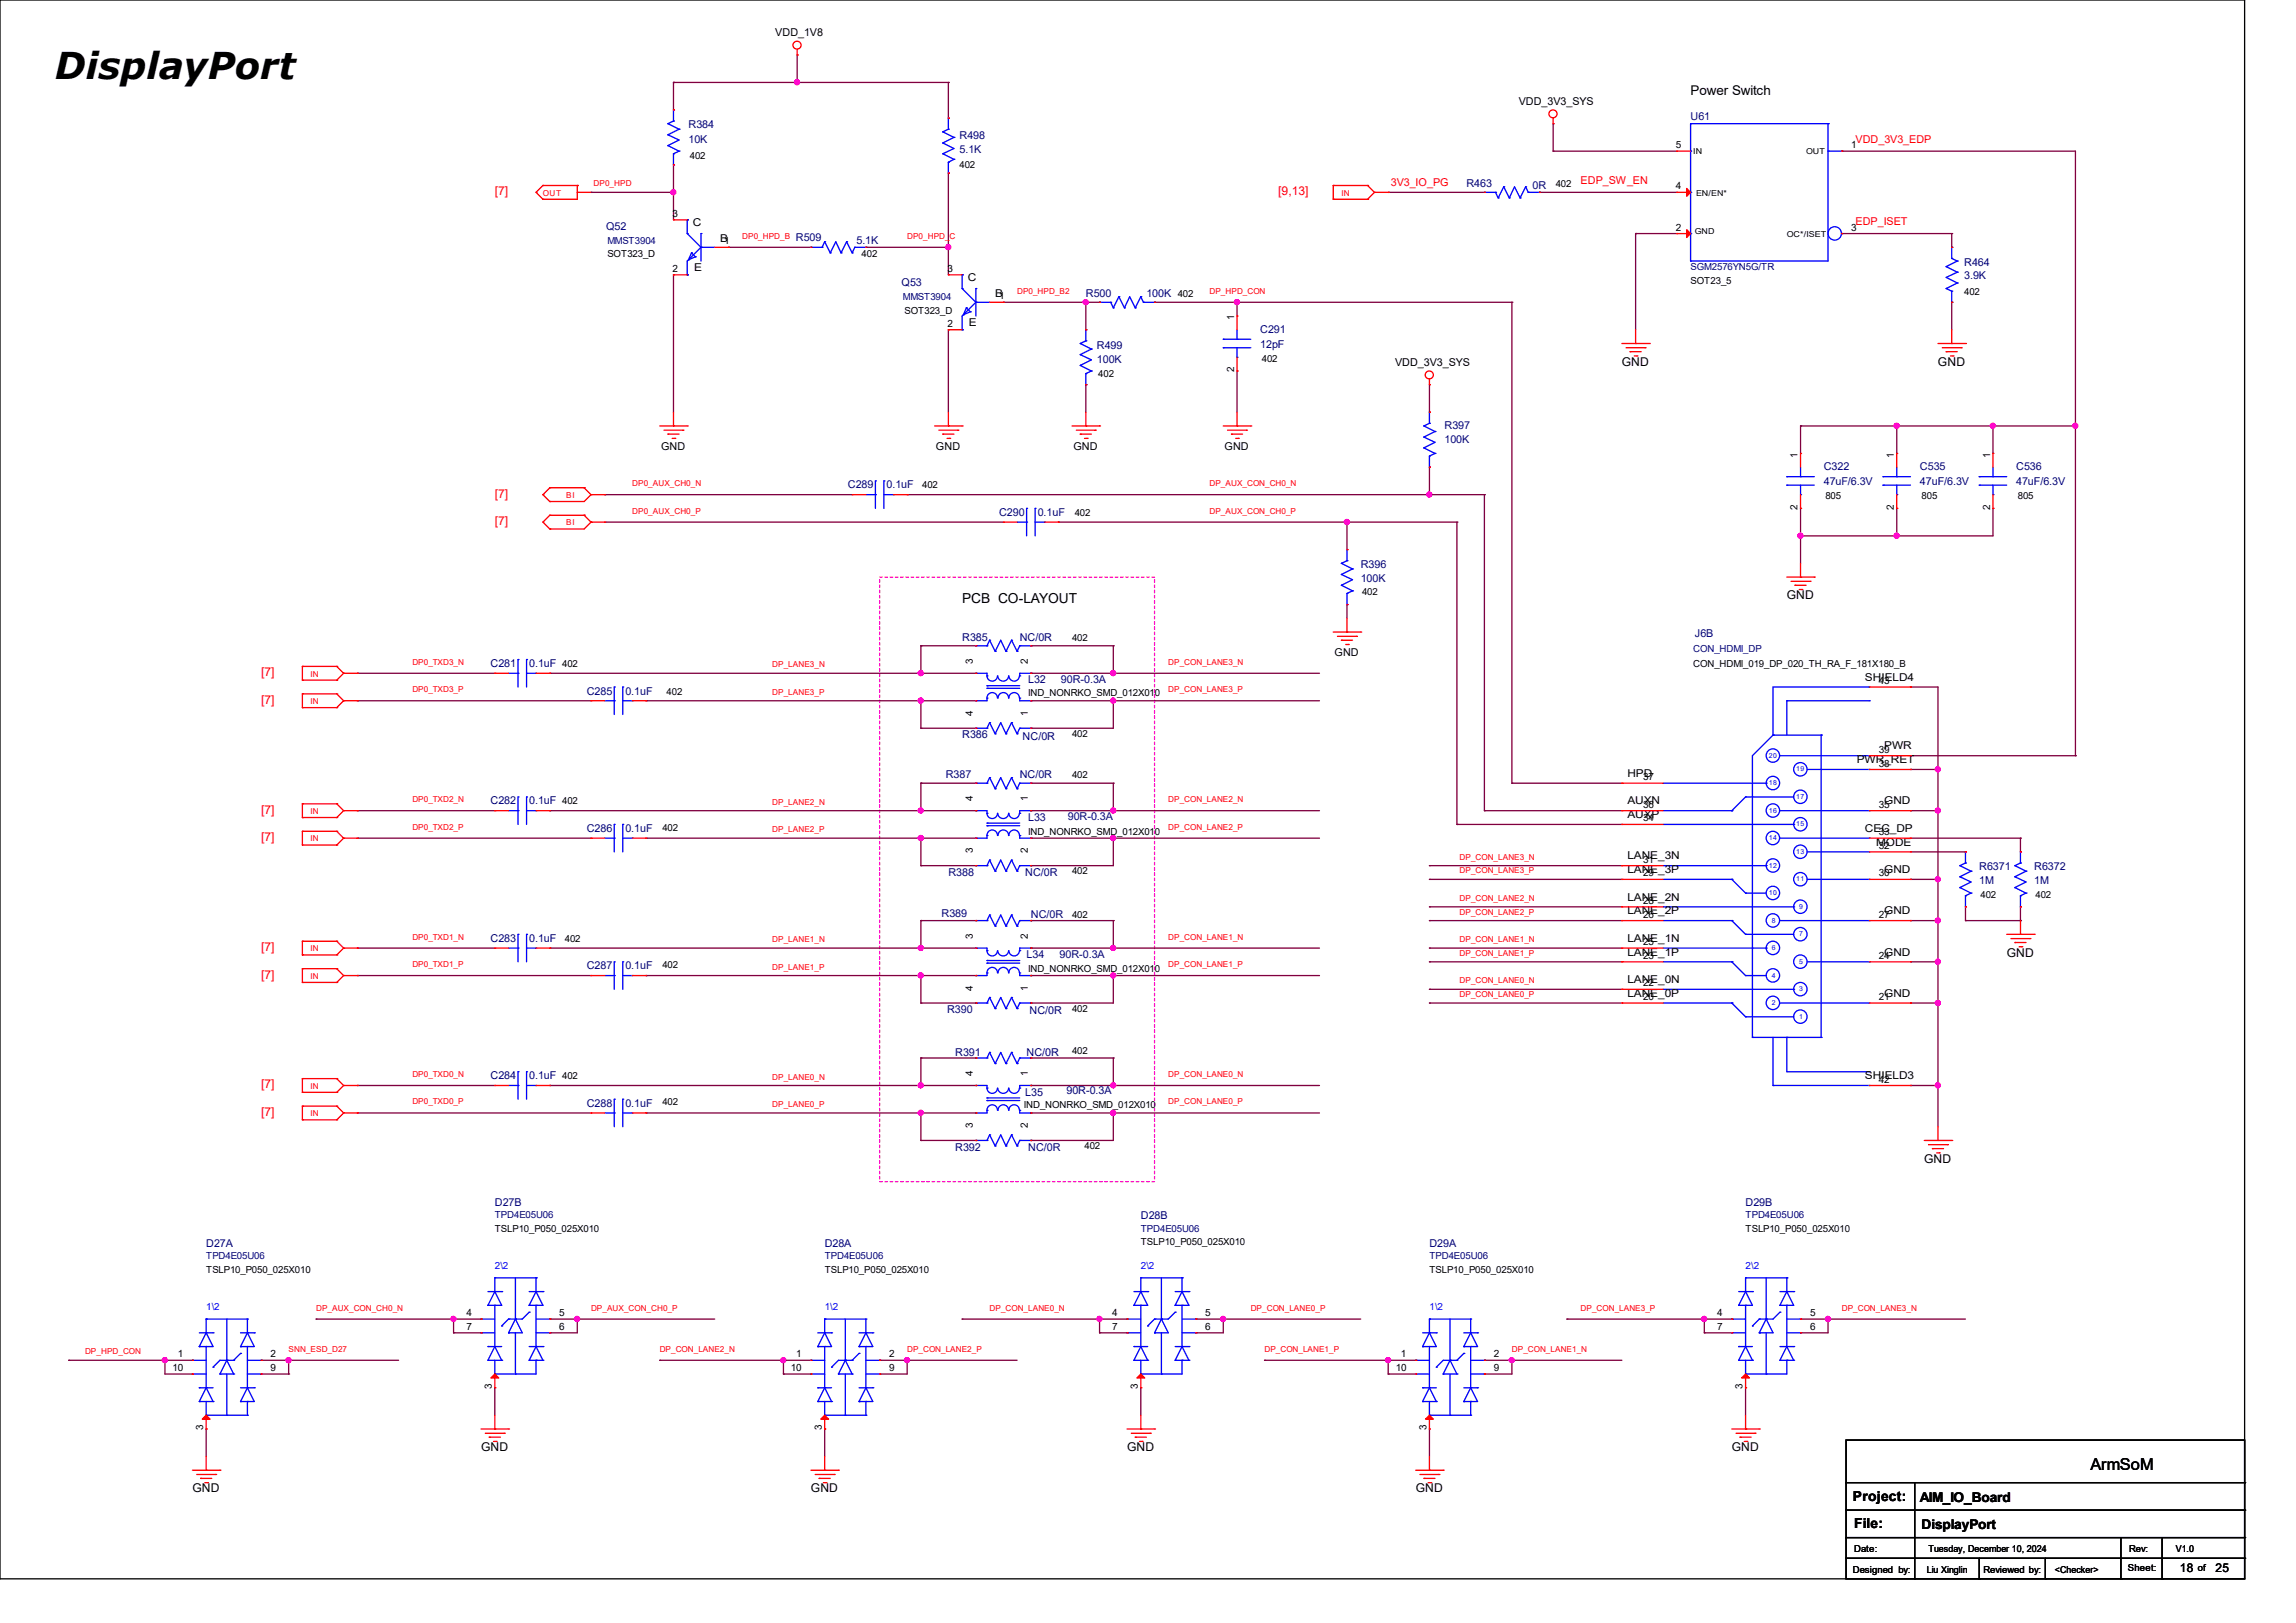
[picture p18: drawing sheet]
<svg xmlns="http://www.w3.org/2000/svg" width="297mm" height="210mm" viewBox="0 0 297 210" stroke-linecap="round" stroke-linejoin="round" font-family="sans-serif">
<defs><g id="words">
<text font-size="4.8" x="7.1" y="10.2">DisplayPort</text>
<text font-size="2.1" x="270.4" y="190.2">ArmSoM</text>
<g font-size="1.8">
<text x="124.5" y="78.1">PCB CO-LAYOUT</text>
<text x="239.7" y="194.2">Project:</text>
<text x="239.9" y="197.8">File:</text>
</g>
<g font-size="1.7">
<text x="218.7" y="12.3">Power Switch</text>
<text x="248.4" y="194.3">AIM_IO_Board</text>
<text x="248.6" y="197.9">DisplayPort</text>
</g>
<g font-size="1.6" fill="#f00">
<text x="64" y="25.3">[7]</text>
<text x="165.4" y="25.3">[9,13]</text>
<text x="64" y="64.4">[7]</text>
<text x="64" y="67.9">[7]</text>
<text x="33.8" y="87.5">[7]</text>
<text x="33.8" y="91.1">[7]</text>
<text x="33.8" y="105.3">[7]</text>
<text x="33.8" y="108.8">[7]</text>
<text x="33.8" y="123.1">[7]</text>
<text x="33.8" y="126.6">[7]</text>
<text x="33.8" y="140.8">[7]</text>
<text x="33.8" y="144.4">[7]</text>
</g>
<g font-size="1.6">
<text x="209.8" y="47.3">GND</text>
<text x="250.7" y="47.3">GND</text>
<text x="231.1" y="77.6">GND</text>
<text x="259.6" y="123.8">GND</text>
<text x="248.9" y="150.5">GND</text>
<text x="62.2" y="187.8">GND</text>
<text x="145.8" y="187.8">GND</text>
<text x="224" y="187.8">GND</text>
<text x="24.9" y="193.1">GND</text>
<text x="104.9" y="193.1">GND</text>
<text x="183.1" y="193.1">GND</text>
<text x="282" y="203.4">18</text>
<text x="286.6" y="203.4">25</text>
</g>
<g font-size="1.4">
<text x="100.3" y="4.7">VDD_1V8</text>
<text x="196.5" y="13.6">VDD_3V3_SYS</text>
<text x="89.6" y="29.2">C</text>
<text x="89.8" y="35.1">E</text>
<text x="93.2" y="31.4">B1</text>
<text x="125.2" y="36.3">C</text>
<text x="128.7" y="38.5">B1</text>
<text x="125.3" y="42.2">E</text>
<text x="180.5" y="47.4">VDD_3V3_SYS</text>
<text x="85.5" y="58.2">GND</text>
<text x="121.1" y="58.2">GND</text>
<text x="138.9" y="58.2">GND</text>
<text x="158.4" y="58.2">GND</text>
<text x="172.6" y="84.9">GND</text>
<text x="241.3" y="88.1">SHIELD4</text>
<text x="210.5" y="100.5">HPD</text>
<text x="240.2" y="98.8">PWR_RET</text>
<text x="243.8" y="97">PWR</text>
<text x="210.5" y="105.9">AUXP</text>
<text x="210.5" y="104.1">AUXN</text>
<text x="241.3" y="107.7">CEC_DP</text>
<text x="243.8" y="104.1">GND</text>
<text x="210.5" y="113">LANE_3P</text>
<text x="210.5" y="111.2">LANE_3N</text>
<text x="242.7" y="109.4">MODE</text>
<text x="243.8" y="113">GND</text>
<text x="210.5" y="118.3">LANE_2P</text>
<text x="210.5" y="116.5">LANE_2N</text>
<text x="243.8" y="118.3">GND</text>
<text x="210.5" y="123.7">LANE_1P</text>
<text x="210.5" y="121.9">LANE_1N</text>
<text x="243.8" y="123.7">GND</text>
<text x="210.5" y="129">LANE_0P</text>
<text x="210.5" y="127.2">LANE_0N</text>
<text x="243.8" y="129">GND</text>
<text x="241.3" y="139.7">SHIELD3</text>
</g>
<g font-size="1.4" fill="#00007f">
<text x="89.1" y="16.6">R384</text>
<text x="218.7" y="15.5">U61</text>
<text x="89.1" y="18.5">10K</text>
<text x="124.1" y="19.8">5.1K</text>
<text x="124.1" y="18">R498</text>
<text x="78.4" y="29.8">Q52</text>
<text x="189.7" y="24.3">R463</text>
<text x="198.2" y="24.4">0R</text>
<text x="103" y="31.2">R509</text>
<text x="110.8" y="31.5">5.1K</text>
<text x="254.1" y="34.4">R464</text>
<text x="116.6" y="37">Q53</text>
<text x="140.5" y="38.5">R500</text>
<text x="148.3" y="38.5">100K 402</text>
<text x="254.1" y="36.2">3.9K</text>
<text x="141.9" y="47">100K</text>
<text x="141.9" y="45.2">R499</text>
<text x="163" y="43.1">C291</text>
<text x="163" y="45">12pF</text>
<text x="186.9" y="57.3">100K</text>
<text x="186.9" y="55.5">R397</text>
<text x="109.7" y="63.2">C289</text>
<text x="114.7" y="63.2">0.1uF</text>
<text x="235.9" y="60.9">C322</text>
<text x="235.9" y="62.8">47uF/6.3V</text>
<text x="248.4" y="60.9">C535</text>
<text x="248.4" y="62.8">47uF/6.3V</text>
<text x="260.8" y="60.9">C536</text>
<text x="260.8" y="62.8">47uF/6.3V</text>
<text x="129.2" y="66.8">C290</text>
<text x="134.2" y="66.8">0.1uF</text>
<text x="176" y="75.3">100K</text>
<text x="176" y="73.5">R396</text>
<text x="124.5" y="82.9">R385</text>
<text x="131.9" y="82.9">NC/0R</text>
<text x="219.2" y="82.4">J6B</text>
<text x="63.5" y="86.3">C281</text>
<text x="68.5" y="86.3">0.1uF 402</text>
<text x="75.9" y="89.9">C285</text>
<text x="80.9" y="89.9">0.1uF</text>
<text x="133" y="88.4">L32</text>
<text x="137.2" y="88.4">90R-0.3A</text>
<text x="124.5" y="95.5">R386</text>
<text x="132.3" y="95.7">NC/0R</text>
<text x="122.3" y="100.7">R387</text>
<text x="131.9" y="100.7">NC/0R</text>
<text x="63.5" y="104.1">C282</text>
<text x="68.5" y="104.1">0.1uF 402</text>
<text x="75.9" y="107.7">C286</text>
<text x="80.9" y="107.7">0.1uF</text>
<text x="133" y="106.2">L33</text>
<text x="138.1" y="106">90R-0.3A</text>
<text x="122.7" y="113.3">R388</text>
<text x="132.6" y="113.3">NC/0R</text>
<text x="256" y="112.6">R6371</text>
<text x="263.1" y="112.6">R6372</text>
<text x="121.8" y="118.7">R389</text>
<text x="133.3" y="118.8">NC/0R</text>
<text x="256" y="114.4">1M</text>
<text x="263.1" y="114.4">1M</text>
<text x="63.5" y="121.9">C283</text>
<text x="68.5" y="121.9">0.1uF</text>
<text x="75.9" y="125.4">C287</text>
<text x="80.9" y="125.4">0.1uF</text>
<text x="132.8" y="124">L34</text>
<text x="137.1" y="124">90R-0.3A</text>
<text x="122.5" y="131.1">R390</text>
<text x="133.2" y="131.3">NC/0R</text>
<text x="123.6" y="136.6">R391</text>
<text x="132.8" y="136.6">NC/0R</text>
<text x="63.5" y="139.7">C284</text>
<text x="68.5" y="139.7">0.1uF 402</text>
<text x="75.9" y="143.2">C288</text>
<text x="80.9" y="143.2">0.1uF</text>
<text x="132.6" y="141.8">L35</text>
<text x="138" y="141.6">90R-0.3A</text>
<text x="123.6" y="148.9">R392</text>
<text x="133" y="148.9">NC/0R</text>
<text x="64" y="156">D27B</text>
<text x="225.8" y="156">D29B</text>
<text x="26.7" y="161.3">D27A</text>
<text x="106.7" y="161.3">D28A</text>
<text x="147.6" y="157.8">D28B</text>
<text x="184.9" y="161.3">D29A</text>
</g>
<g font-size="1.4" fill="#f00">
<text x="204.5" y="23.8">EDP_SW_EN</text>
<text x="240" y="18.5">VDD_3V3_EDP</text>
<text x="179.9" y="24.1">3V3_IO_PG</text>
<text x="240" y="29.1">EDP_ISET</text>
</g>
<g font-size="1.3">
<text x="89.2" y="20.5">402</text>
<text x="124.1" y="21.8">402</text>
<text x="216.8" y="19.2">5</text>
<text x="239.5" y="19.2">1</text>
<text x="87" y="28.1">3</text>
<text x="201.3" y="24.3">402</text>
<text x="216.8" y="29.8">2</text>
<text x="216.8" y="24.5">4</text>
<text x="239.5" y="29.8">3</text>
<text x="78.6" y="33.3">SOT323_D</text>
<text x="87" y="35.2">2</text>
<text x="111.5" y="33.3">402</text>
<text x="122.6" y="35.2">3</text>
<text x="117" y="40.6">SOT323_D</text>
<text x="159.6" y="41.4" transform="rotate(-90 159.6 41.4)">1</text>
<text x="218.7" y="36.7">SOT23_5</text>
<text x="254.1" y="38.1">402</text>
<text x="122.6" y="42.3">2</text>
<text x="163.2" y="46.8">402</text>
<text x="142.1" y="48.8">402</text>
<text x="159.6" y="48.2" transform="rotate(-90 159.6 48.2)">2</text>
<text x="232.5" y="59.2" transform="rotate(-90 232.5 59.2)">1</text>
<text x="245" y="59.2" transform="rotate(-90 245 59.2)">1</text>
<text x="257.4" y="59.2" transform="rotate(-90 257.4 59.2)">1</text>
<text x="119.3" y="63.2">402</text>
<text x="232.5" y="66" transform="rotate(-90 232.5 66)">2</text>
<text x="236.1" y="64.6">805</text>
<text x="245" y="66" transform="rotate(-90 245 66)">2</text>
<text x="248.6" y="64.6">805</text>
<text x="257.4" y="66" transform="rotate(-90 257.4 66)">2</text>
<text x="261" y="64.6">805</text>
<text x="139" y="66.8">402</text>
<text x="176.2" y="77">402</text>
<text x="138.7" y="82.9">402</text>
<text x="86.2" y="89.9">402</text>
<text x="125.9" y="85.9" transform="rotate(-90 125.9 85.9)">3</text>
<text x="133" y="85.9" transform="rotate(-90 133 85.9)">2</text>
<text x="219" y="86.3">CON_HDMI_019_DP_020_TH_RA_F_181X180_B</text>
<text x="243" y="88.5">43</text>
<text x="125.9" y="92.6" transform="rotate(-90 125.9 92.6)">4</text>
<text x="133" y="92.6" transform="rotate(-90 133 92.6)">1</text>
<text x="133" y="90">IND_NONRKO_SMD_012X010</text>
<text x="138.7" y="95.4">402</text>
<text x="138.7" y="100.7">402</text>
<text x="212.6" y="101">37</text>
<text x="243" y="99.2">38</text>
<text x="243" y="97.4">39</text>
<text x="85.7" y="107.5">402</text>
<text x="125.9" y="103.7" transform="rotate(-90 125.9 103.7)">4</text>
<text x="133" y="103.7" transform="rotate(-90 133 103.7)">1</text>
<text x="133" y="108">IND_NONRKO_SMD_012X010</text>
<text x="212.6" y="106.3">34</text>
<text x="212.6" y="104.5">36</text>
<text x="243" y="104.5">35</text>
<text x="125.9" y="110.4" transform="rotate(-90 125.9 110.4)">3</text>
<text x="133" y="110.4" transform="rotate(-90 133 110.4)">2</text>
<text x="138.7" y="113.2">402</text>
<text x="212.6" y="113.4">29</text>
<text x="212.6" y="111.6">31</text>
<text x="243" y="113.4">30</text>
<text x="243" y="109.9">32</text>
<text x="243" y="108.1">33</text>
<text x="138.7" y="118.8">402</text>
<text x="212.6" y="118.7">26</text>
<text x="212.6" y="117">28</text>
<text x="243" y="118.7">27</text>
<text x="256.2" y="116.2">402</text>
<text x="263.3" y="116.2">402</text>
<text x="73.1" y="121.9">402</text>
<text x="85.7" y="125.3">402</text>
<text x="125.9" y="121.5" transform="rotate(-90 125.9 121.5)">3</text>
<text x="133" y="121.5" transform="rotate(-90 133 121.5)">2</text>
<text x="133" y="125.8">IND_NONRKO_SMD_012X010</text>
<text x="212.6" y="124.1">23</text>
<text x="212.6" y="122.3">25</text>
<text x="243" y="124.1">24</text>
<text x="125.9" y="128.2" transform="rotate(-90 125.9 128.2)">4</text>
<text x="133" y="128.2" transform="rotate(-90 133 128.2)">1</text>
<text x="138.7" y="130.9">402</text>
<text x="212.6" y="129.4">20</text>
<text x="212.6" y="127.6">22</text>
<text x="243" y="129.4">21</text>
<text x="138.7" y="136.4">402</text>
<text x="85.7" y="143">402</text>
<text x="125.9" y="139.2" transform="rotate(-90 125.9 139.2)">4</text>
<text x="132.5" y="143.4">IND_NONRKO_SMD_012X010</text>
<text x="133" y="139.2" transform="rotate(-90 133 139.2)">1</text>
<text x="243" y="140.1">42</text>
<text x="125.9" y="146" transform="rotate(-90 125.9 146)">3</text>
<text x="133" y="146" transform="rotate(-90 133 146)">2</text>
<text x="140.3" y="148.7">402</text>
<text x="64" y="159.4">TSLP10_P050_025X010</text>
<text x="147.6" y="161.2">TSLP10_P050_025X010</text>
<text x="225.8" y="159.4">TSLP10_P050_025X010</text>
<text x="26.7" y="164.7">TSLP10_P050_025X010</text>
<text x="106.7" y="164.7">TSLP10_P050_025X010</text>
<text x="184.9" y="164.7">TSLP10_P050_025X010</text>
<text x="60.3" y="170.3">4</text>
<text x="60.3" y="172.1">7</text>
<text x="72.3" y="170.3">5</text>
<text x="72.3" y="172.1">6</text>
<text x="143.9" y="170.3">4</text>
<text x="143.9" y="172.1">7</text>
<text x="155.9" y="170.3">5</text>
<text x="155.9" y="172.1">6</text>
<text x="222.1" y="170.3">4</text>
<text x="222.1" y="172.1">7</text>
<text x="234.1" y="170.3">5</text>
<text x="234.1" y="172.1">6</text>
<text x="22.3" y="177.4">10</text>
<text x="23" y="175.6">1</text>
<text x="35" y="175.6">2</text>
<text x="35" y="177.4">9</text>
<text x="63.6" y="179.8" transform="rotate(-90 63.6 179.8)">3</text>
<text x="102.3" y="177.4">10</text>
<text x="103" y="175.6">1</text>
<text x="115" y="175.6">2</text>
<text x="115" y="177.4">9</text>
<text x="147.2" y="179.8" transform="rotate(-90 147.2 179.8)">3</text>
<text x="180.6" y="177.4">10</text>
<text x="181.2" y="175.6">1</text>
<text x="193.3" y="175.6">2</text>
<text x="193.3" y="177.4">9</text>
<text x="225.4" y="179.8" transform="rotate(-90 225.4 179.8)">3</text>
<text x="26.3" y="185.1" transform="rotate(-90 26.3 185.1)">3</text>
<text x="106.3" y="185.1" transform="rotate(-90 106.3 185.1)">3</text>
<text x="184.5" y="185.1" transform="rotate(-90 184.5 185.1)">3</text>
</g>
<g font-size="1.3" fill="#00007f">
<text x="78.6" y="31.5">MMST3904</text>
<text x="218.7" y="34.9">SGM2576YN5G/TR</text>
<text x="116.8" y="38.8">MMST3904</text>
<text x="219" y="84.4">CON_HDMI_DP</text>
<text x="64" y="157.6">TPD4E05U06</text>
<text x="147.6" y="159.4">TPD4E05U06</text>
<text x="225.8" y="157.6">TPD4E05U06</text>
<text x="26.7" y="162.9">TPD4E05U06</text>
<text x="106.7" y="162.9">TPD4E05U06</text>
<text x="184.9" y="162.9">TPD4E05U06</text>
</g>
<g font-size="1.3" fill="#00f">
<text x="64" y="164.2">2\2</text>
<text x="147.6" y="164.2">2\2</text>
<text x="225.8" y="164.2">2\2</text>
<text x="26.7" y="169.5">1\2</text>
<text x="106.7" y="169.5">1\2</text>
<text x="184.9" y="169.5">1\2</text>
</g>
<g font-size="1.2">
<text x="239.7" y="203.5">Designed by:</text>
<text x="239.9" y="200.8">Date:</text>
<text x="249.3" y="203.5">Liu Xinglin</text>
<text x="249.5" y="200.8">Tuesday, December 10, 2024</text>
<text x="256.6" y="203.5">Reviewed by:</text>
<text x="265.8" y="203.5">&lt;Checker&gt;</text>
<text x="275.3" y="203.3">Sheet:</text>
<text x="275.4" y="200.8">Rev:</text>
<text x="281.5" y="200.8">V1.0</text>
<text x="284.3" y="203.3">of</text>
</g>
<g font-size="1.1">
<text x="219" y="20">IN</text>
<text x="233.6" y="20">OUT</text>
<text x="219.4" y="25.3">EN/EN*</text>
<text x="219.2" y="30.3">GND</text>
<text x="231.1" y="30.6">OC*/ISET</text>
</g>
<g font-size="1.1" fill="#f00">
<text x="70.2" y="25.3">OUT</text>
<text x="76.8" y="24.1">DP0_HPD</text>
<text x="173.5" y="25.3">IN</text>
<text x="96" y="30.9">DP0_HPD_B</text>
<text x="117.3" y="30.9">DP0_HPD_C</text>
<text x="131.6" y="38">DP0_HPD_B2</text>
<text x="156.5" y="38">DP_HPD_CON</text>
<text x="73.2" y="64.4">BI</text>
<text x="81.8" y="62.9">DP0_AUX_CH0_N</text>
<text x="156.5" y="62.9">DP_AUX_CON_CH0_N</text>
<text x="73.2" y="68">BI</text>
<text x="81.8" y="66.5">DP0_AUX_CH0_P</text>
<text x="156.5" y="66.5">DP_AUX_CON_CH0_P</text>
<text x="40.2" y="87.5">IN</text>
<text x="53.3" y="86">DP0_TXD3_N</text>
<text x="53.3" y="89.6">DP0_TXD3_P</text>
<text x="99.9" y="86.4">DP_LANE3_N</text>
<text x="99.9" y="89.9">DP_LANE3_P</text>
<text x="151.1" y="89.6">DP_CON_LANE3_P</text>
<text x="151.1" y="86">DP_CON_LANE3_N</text>
<text x="40.2" y="91.1">IN</text>
<text x="40.2" y="105.3">IN</text>
<text x="53.3" y="103.8">DP0_TXD2_N</text>
<text x="53.3" y="107.4">DP0_TXD2_P</text>
<text x="99.9" y="104.1">DP_LANE2_N</text>
<text x="99.9" y="107.7">DP_LANE2_P</text>
<text x="151.1" y="103.8">DP_CON_LANE2_N</text>
<text x="151.1" y="107.4">DP_CON_LANE2_P</text>
<text x="40.2" y="108.9">IN</text>
<text x="188.8" y="111.3">DP_CON_LANE3_N</text>
<text x="188.8" y="113">DP_CON_LANE3_P</text>
<text x="188.8" y="116.6">DP_CON_LANE2_N</text>
<text x="188.8" y="118.4">DP_CON_LANE2_P</text>
<text x="40.2" y="123.1">IN</text>
<text x="53.3" y="121.6">DP0_TXD1_N</text>
<text x="53.3" y="125.1">DP0_TXD1_P</text>
<text x="99.9" y="121.9">DP_LANE1_N</text>
<text x="99.9" y="125.5">DP_LANE1_P</text>
<text x="151.1" y="121.6">DP_CON_LANE1_N</text>
<text x="151.1" y="125.1">DP_CON_LANE1_P</text>
<text x="188.8" y="121.9">DP_CON_LANE1_N</text>
<text x="188.8" y="123.7">DP_CON_LANE1_P</text>
<text x="40.2" y="126.7">IN</text>
<text x="188.8" y="127.3">DP_CON_LANE0_N</text>
<text x="188.8" y="129">DP_CON_LANE0_P</text>
<text x="40.2" y="140.9">IN</text>
<text x="53.3" y="139.4">DP0_TXD0_N</text>
<text x="53.3" y="142.9">DP0_TXD0_P</text>
<text x="99.9" y="139.7">DP_LANE0_N</text>
<text x="99.9" y="143.3">DP_LANE0_P</text>
<text x="151.1" y="139.4">DP_CON_LANE0_N</text>
<text x="151.1" y="142.9">DP_CON_LANE0_P</text>
<text x="40.2" y="144.4">IN</text>
<text x="40.9" y="169.6">DP_AUX_CON_CH0_N</text>
<text x="76.5" y="169.6">DP_AUX_CON_CH0_P</text>
<text x="128" y="169.6">DP_CON_LANE0_N</text>
<text x="161.8" y="169.6">DP_CON_LANE0_P</text>
<text x="204.5" y="169.6">DP_CON_LANE3_P</text>
<text x="238.3" y="169.6">DP_CON_LANE3_N</text>
<text x="11" y="175.3">DP_HPD_CON</text>
<text x="37.3" y="174.9">SNN_ESD_D27</text>
<text x="85.3" y="174.9">DP_CON_LANE2_N</text>
<text x="117.3" y="174.9">DP_CON_LANE2_P</text>
<text x="163.6" y="174.9">DP_CON_LANE1_P</text>
<text x="195.6" y="174.9">DP_CON_LANE1_N</text>
</g>
<g font-size=".9" fill="#00f">
<text x="228.8" y="98">20</text>
<text x="228.8" y="101.6">18</text>
<text x="232.4" y="99.8">19</text>
<text x="228.8" y="105.2">16</text>
<text x="232.4" y="103.4">17</text>
<text x="232.4" y="106.9">15</text>
<text x="228.8" y="108.7">14</text>
<text x="228.8" y="112.3">12</text>
<text x="232.4" y="110.5">13</text>
<text x="228.8" y="115.8">10</text>
<text x="229.2" y="119.4">8</text>
<text x="232.4" y="114">11</text>
<text x="232.7" y="117.6">9</text>
<text x="229.2" y="122.9">6</text>
<text x="232.7" y="124.7">5</text>
<text x="232.7" y="121.2">7</text>
<text x="229.2" y="126.5">4</text>
<text x="229.2" y="130">2</text>
<text x="232.7" y="128.3">3</text>
<text x="232.7" y="131.8">1</text>
</g>
</g></defs>
<g fill="none" stroke="#000" stroke-width=".17">
<path d="M0 0h290.4v204.3h-290.4zM238.8 186.4h51.6v17.9h-51.6zM238.8 191.9h51.6M238.8 195.4h51.6M238.8 199h51.6M247.7 191.9v12.4M274.4 199v5.3M279.7 199v5.3M290.4 191.9h.1M290.4 195.4h.1M290.4 199h.1M238.8 201.6h51.6"/>
<path d="M247.7 204.3h.1M256 204.3h.1M256 201.6v2.7M264.6 204.3h.1M264.6 201.6v2.7M274.4 204.3h.1M279.7 204.3h.1M290.4 201.6h.1"/>
</g>
<path d="M113.8 74.7h35.6v78.2h-35.6z" fill="none" stroke="#f0f" stroke-width=".17" stroke-dasharray=".3"/>
<g fill="none" stroke="#7f003f" stroke-width=".17">
<path d="M87.1 10.7h.1M87.1 10.7v3.5M87.1 10.7h35.6M103.1 10.7h.1M103.1 7.1h.1M103.1 7.1v3.6M122.7 10.7h.1M122.7 10.7v4.6M200.9 19.6h.1M200.9 16h.1M200.9 19.6h16M200.9 16v3.6"/>
<path d="M238.3 19.6h.1M238.3 19.6h30.2v78.2M76.5 24.9h.1M76.5 24.9h10.6M87.1 35.6h.1M87.1 24.9h.1M87.1 21.3h.1M87.1 21.3v7.1M87.1 35.6v17.7M94.2 32h.1M94.2 32h10.7M112 32h.1"/>
<path d="M112 32h10.7M122.7 22.4h.1M122.7 32h.1M122.7 22.4v13.2M129.8 39.1h.1M129.8 39.1h12.4M140.5 39.1h.1M140.5 39.1v3.6M149.4 39.1h.1M149.4 39.1h46.2M160 39.1h.1M160 39.1v1.8"/>
<path d="M179.6 24.9h.1M179.6 24.9h12.4M195.6 39.1h.1M195.6 39.1v62.2M199.1 24.9h.1M199.1 24.9h17.8M211.6 30.2h.1M211.6 30.2h5.3M211.6 30.2v12.5M238.3 30.2h.1M238.3 30.2h14.2M252.5 30.2h.1"/>
<path d="M252.5 39.1h.1M252.5 30.2v1.8M252.5 39.1v3.6M122.7 42.7h.1M122.7 42.7v10.6M140.5 49.8h.1M140.5 49.8v3.5M160 48h.1M160 48v5.3M184.9 49.8h.1M184.9 49.8v3.5M232.9 55.1h.1"/>
<path d="M232.9 55.1v3.6M232.9 55.1h35.6M245.4 55.1h.1M245.4 55.1v3.6M257.8 55.1h.1M257.8 55.1v3.6M268.5 55.1h.1M78.2 64h.1M78.2 67.6h.1M78.2 64h32M78.2 67.6h51.6M117.3 64h.1"/>
<path d="M117.3 64h74.7M136.9 67.6h.1M136.9 67.6h51.6M174.2 78.2h.1M174.2 67.6h.1M174.2 67.6v3.5M174.2 78.2v1.8M184.9 60.5h.1M184.9 64h.1M184.9 60.5v3.5M188.5 67.6h.1M188.5 67.6v39.1"/>
<path d="M192 64h.1M192 64v40.9M232.9 65.8h.1M232.9 69.3h.1M232.9 65.8v7.1M245.4 65.8h.1M245.4 69.3h.1M245.4 65.8v3.5M257.8 65.8h.1M257.8 65.8v3.5h-24.9M46.2 87.1h.1M46.2 90.7h.1"/>
<path d="M46.2 90.7h30.3M46.2 87.1h17.8M71.1 87.1h.1M71.1 87.1h55.1M83.6 90.7h.1M83.6 90.7h42.6M119.1 87.1h.1M119.1 83.6h.1M119.1 90.7h.1M119.1 94.2h.1M119.1 83.6h7.1M119.1 94.2h7.1"/>
<path d="M119.1 83.6v3.5M119.1 90.7v3.5M133.4 83.6h.1M133.4 94.2h.1M133.4 90.7h.1M133.4 87.1h.1M133.4 83.6h10.6M133.4 90.7h37.3M133.4 87.1h37.3M144 83.6h.1M144 90.7h.1M144 87.1h.1"/>
<path d="M144 83.6v3.5M144 90.7v3.5h-10.6M247.1 99.6h.1M247.1 88.9h.1M247.1 97.8h.1M247.1 88.9h3.6v56.9M247.1 99.6h3.6M247.1 97.8h21.4M250.7 99.6h.1M268.5 97.8h.1M46.2 104.9h.1M46.2 108.5h.1"/>
<path d="M46.2 104.9h17.8M46.2 108.5h30.3M71.1 104.9h.1M71.1 104.9h55.1M83.6 108.5h.1M83.6 108.5h42.6M119.1 119.1h.1M119.1 104.9h.1M119.1 101.3h.1M119.1 108.5h.1M119.1 112h.1M119.1 112h7.1"/>
<path d="M119.1 101.3h7.1M119.1 101.3v3.6M119.1 108.5v3.5M119.1 119.1v3.6M119.1 119.1h7.1M133.4 119.1h.1M133.4 101.3h.1M133.4 104.9h.1M133.4 112h.1M133.4 108.5h.1M133.4 101.3h10.6M133.4 119.1h10.6"/>
<path d="M133.4 104.9h37.3M133.4 108.5h37.3M144 119.1h.1M144 101.3h.1M144 104.9h.1M144 108.5h.1M144 101.3v3.6M144 108.5v3.5h-10.6M144 119.1v3.6M184.9 112h.1M184.9 113.8h.1M184.9 117.3h.1"/>
<path d="M184.9 119.1h.1M184.9 112h24.9M184.9 113.8h24.9M184.9 119.1h24.9M184.9 117.3h24.9M188.5 106.7h.1M188.5 106.7h21.3M192 104.9h.1M192 104.9h17.8M195.6 101.3h.1M195.6 101.3h14.2M247.1 119.1h.1"/>
<path d="M247.1 113.8h.1M247.1 104.9h.1M247.1 113.8h3.6M247.1 119.1h3.6M247.1 104.9h3.6M247.1 108.5h14.3M247.1 110.2h7.2M250.7 119.1h.1M250.7 113.8h.1M250.7 104.9h.1M254.3 110.2h.1M254.3 119.1h.1"/>
<path d="M254.3 119.1h7.1M254.3 117.3v1.8M261.4 108.5h.1M261.4 110.2h.1M261.4 119.1h.1M261.4 108.5v1.7M261.4 117.3v1.8M46.2 122.7h.1M46.2 126.2h.1M46.2 122.7h17.8M46.2 126.2h30.3M71.1 122.7h.1"/>
<path d="M71.1 122.7h55.1M83.6 126.2h.1M83.6 126.2h42.6M119.1 136.9h.1M119.1 122.7h.1M119.1 126.2h.1M119.1 129.8h.1M119.1 136.9h7.1M119.1 126.2v3.6M119.1 136.9v3.6M119.1 129.8h7.1M133.4 136.9h.1"/>
<path d="M133.4 122.7h.1M133.4 129.8h.1M133.4 126.2h.1M133.4 136.9h10.6M133.4 122.7h37.3M133.4 126.2h37.3M144 136.9h.1M144 122.7h.1M144 126.2h.1M144 126.2v3.6h-10.6M144 136.9v3.6M184.9 128h.1"/>
<path d="M184.9 129.8h.1M184.9 122.7h.1M184.9 124.5h.1M184.9 122.7h24.9M184.9 129.8h24.9M184.9 124.5h24.9M184.9 128h24.9M247.1 129.8h.1M247.1 124.5h.1M247.1 129.8h3.6M247.1 124.5h3.6M250.7 124.5h.1"/>
<path d="M46.2 140.5h.1M46.2 144h.1M46.2 140.5h17.8M46.2 144h30.3M71.1 140.5h.1M71.1 140.5h55.1M83.6 144h.1M83.6 144h42.6M119.1 140.5h.1M119.1 144h.1M119.1 147.6h.1M119.1 144v3.6"/>
<path d="M119.1 147.6h7.1M133.4 140.5h.1M133.4 144h.1M133.4 147.6h.1M133.4 140.5h37.3M133.4 144h37.3M144 140.5h.1M144 144h.1M144 144v3.6h-10.6M247.1 140.5h.1M247.1 140.5h3.6M250.7 140.5h.1"/>
<path d="M8.9 176h.1M8.9 176h16M21.3 176h.1M21.3 176v1.8h3.6M24.9 177.8h.1M33.8 177.8h3.5M33.8 176h17.8M37.3 177.8h.1M37.3 176h.1M37.3 176v1.8M40.9 170.7h.1M40.9 170.7h21.3"/>
<path d="M58.7 172.5h.1M58.7 170.7h.1M58.7 172.5h3.5M58.7 170.7v1.8M64 179.6h.1M64 179.6v3.5M71.1 172.5h.1M71.1 170.7h.1M71.1 170.7h21.4M74.7 170.7h.1M74.7 170.7v1.8h-3.6M85.3 176h.1"/>
<path d="M85.3 176h19.6M101.3 177.8h.1M101.3 176h.1M101.3 177.8h3.6M101.3 176v1.8M113.8 177.8h.1M113.8 176h.1M113.8 176h17.8M117.3 176h.1M117.3 176v1.8h-3.5M124.5 170.7h.1M124.5 170.7h21.3"/>
<path d="M142.2 172.5h.1M142.2 170.7h.1M142.2 172.5h3.6M142.2 170.7v1.8M147.6 179.6h.1M147.6 179.6v3.5M154.7 172.5h.1M154.7 170.7h.1M154.7 170.7h21.3M158.2 170.7h.1M158.2 170.7v1.8h-3.5M163.6 176h.1"/>
<path d="M163.6 176h19.5M179.6 177.8h.1M179.6 176h.1M179.6 177.8h3.5M179.6 176v1.8M192 177.8h.1M192 176h.1M192 176h17.8M195.6 176h.1M195.6 176v1.8h-3.6M202.7 170.7h.1M202.7 170.7h21.3"/>
<path d="M220.5 172.5h.1M220.5 170.7h.1M220.5 172.5h3.5M220.5 170.7v1.8M225.8 179.6h.1M225.8 179.6v3.5M232.9 172.5h.1M232.9 170.7h.1M232.9 170.7h21.4M236.5 170.7h.1M236.5 170.7v1.8h-3.6M26.7 184.9h.1"/>
<path d="M26.7 184.9v3.6M106.7 184.9h.1M106.7 184.9v3.6M184.9 184.9h.1M184.9 184.9v3.6"/>
</g>
<g fill="#f0f" stroke="#f0f" stroke-width=".17">
<circle cx="236.5" cy="170.7" r=".32"/>
<circle cx="144" cy="90.7" r=".32"/>
<circle cx="220.5" cy="170.7" r=".32"/>
<circle cx="160" cy="39.1" r=".32"/>
<circle cx="119.1" cy="140.4" r=".32"/>
<circle cx="119.1" cy="144" r=".32"/>
<circle cx="119.1" cy="122.7" r=".32"/>
<circle cx="119.1" cy="126.2" r=".32"/>
<circle cx="119.1" cy="104.9" r=".32"/>
<circle cx="119.1" cy="108.4" r=".32"/>
<circle cx="119.1" cy="87.1" r=".32"/>
<circle cx="119.1" cy="90.7" r=".32"/>
<circle cx="250.7" cy="140.4" r=".32"/>
<circle cx="250.7" cy="129.8" r=".32"/>
<circle cx="250.7" cy="124.4" r=".32"/>
<circle cx="250.7" cy="119.1" r=".32"/>
<circle cx="250.7" cy="113.8" r=".32"/>
<circle cx="250.7" cy="104.9" r=".32"/>
<circle cx="250.7" cy="99.5" r=".32"/>
<circle cx="37.3" cy="176" r=".32"/>
<circle cx="103.1" cy="10.6" r=".32"/>
<circle cx="268.5" cy="55.1" r=".32"/>
<circle cx="87.1" cy="24.9" r=".32"/>
<circle cx="140.4" cy="39.1" r=".32"/>
<circle cx="122.7" cy="32" r=".32"/>
<circle cx="58.7" cy="170.7" r=".32"/>
<circle cx="184.9" cy="64" r=".32"/>
<circle cx="74.7" cy="170.7" r=".32"/>
<circle cx="174.2" cy="67.5" r=".32"/>
<circle cx="144" cy="140.4" r=".32"/>
<circle cx="142.2" cy="170.7" r=".32"/>
<circle cx="144" cy="144" r=".32"/>
<circle cx="158.2" cy="170.7" r=".32"/>
<circle cx="144" cy="122.7" r=".32"/>
<circle cx="195.6" cy="176" r=".32"/>
<circle cx="144" cy="126.2" r=".32"/>
<circle cx="179.6" cy="176" r=".32"/>
<circle cx="101.3" cy="176" r=".32"/>
<circle cx="144" cy="104.9" r=".32"/>
<circle cx="117.3" cy="176" r=".32"/>
<circle cx="144" cy="108.4" r=".32"/>
<circle cx="144" cy="87.1" r=".32"/>
<circle cx="21.3" cy="176" r=".32"/>
<circle cx="257.8" cy="55.1" r=".32"/>
<circle cx="245.3" cy="55.1" r=".32"/>
<circle cx="232.9" cy="69.3" r=".32"/>
<circle cx="245.3" cy="69.3" r=".32"/>
</g>
<g fill="none" stroke="#f00" stroke-width=".17">
<path d="M87.1 14.2h.1M103.1 7.1h.1M103.1 6.4v.7M122.7 15.3h.1M200.9 16h.1M200.9 15.3v.7M216.9 19.6h.1M216.9 19.6h1.8M238.3 19.6h.1M69.3 24.9h.1M69.3 24.9l.9 .9M70.2 24h.1"/>
<path d="M70.2 25.8h.1M70.2 24h4.5M70.2 24l-.9 .9M74.7 24h.1M74.7 24.9h.1M74.7 24v1.8h-4.5M74.7 24.9h1.8M87.1 21.3h.1M87.1 35.6h.1M87.1 28.4h.1M87.1 35.6h1.8M87.1 28.4h1.8"/>
<path d="M92.5 32h1.7M94.2 32h.1M104.9 32h.1M112 32h.1M122.7 22.4h.1M122.7 35.6h.1M122.7 35.6h1.8M128 39.1h1.8M129.8 39.1h.1M142.2 39.1h.1M149.4 39.1h.1M172.5 24h.1"/>
<path d="M172.5 25.8h.1M172.5 24h4.4M172.5 25.8h4.4M172.5 24v1.8M176.9 25.8h.1M176.9 24h.1M176.9 24l.9 .9M177.8 24.9h.1M177.8 24.9h1.8M177.8 24.9l-.9 .9M179.6 24.9h.1M192 24.9h.1"/>
<path d="M199.1 24.9h.1M216.9 30.2h.1M216.9 24.9h.1M216.9 24.9h1.8M216.9 30.2h1.8M238.3 30.2h.1M252.5 32h.1M252.5 39.1h.1M85.3 55.1h3.6M85.9 55.7h2.4M86.4 56.2h.1M86.4 56.2h1.4"/>
<path d="M87 56.7h.3M87.1 55.1h.1M87.1 53.3v1.8M87.3 56.7h.1M88.3 55.7h.1M88.9 55.1h.1M120.9 55.1h3.6M121.5 55.7h2.4M122 56.2h.1M122 56.2h1.4M122.5 56.7h.4M122.7 55.1h.1"/>
<path d="M122.7 42.7h.1M122.7 53.3v1.8M122.7 42.7h1.8M122.9 56.7h.1M123.9 55.7h.1M124.5 55.1h.1M138.7 55.1h3.5M139.2 55.7h2.5M139.7 56.2h.1M139.7 56.2h1.5M140.3 56.7h.3M140.5 55.1h.1"/>
<path d="M140.5 42.7h.1M140.5 49.8h.1M140.5 53.3v1.8M140.6 56.7h.1M141.7 55.7h.1M142.2 55.1h.1M158.2 55.1h3.6M158.8 55.7h2.4M159.3 56.2h.1M159.3 56.2h1.4M159.9 56.7h.3M160 55.1h.1"/>
<path d="M160 40.9h.1M160 48h.1M160 40.9v1.8M160 46.2v1.8M160 53.3v1.8M160.2 56.7h.1M161.2 55.7h.1M161.8 55.1h.1M184.9 49.8h.1M184.9 53.3h.1M184.9 49.1v.7M209.8 44.4h3.6"/>
<path d="M210.4 45h2.4M210.9 45.5h.1M210.9 45.5h1.4M211.4 46.1h.4M211.6 44.4h.1M211.6 42.7v1.7M211.8 46.1h.1M212.8 45h.1M213.4 44.4h.1M232.9 58.7h.1M232.9 58.7v1.8M245.4 58.7h.1"/>
<path d="M245.4 58.7v1.8M250.7 44.4h3.6M251.2 45h2.5M251.8 45.5h.1M251.8 45.5h1.4M252.3 46.1h.3M252.5 44.4h.1M252.5 42.7v1.7M252.6 46.1h.1M253.7 45h.1M254.3 44.4h.1M257.8 58.7h.1"/>
<path d="M257.8 58.7v1.8M70.2 67.6h.1M70.2 64h.1M70.2 67.6l.9 .9M70.2 64l.9 .9M71.1 66.7h.1M71.1 68.5h.1M71.1 63.1h.1M71.1 64.9h.1M71.1 66.7h4.5M71.1 66.7l-.9 .9M71.1 63.1h4.5"/>
<path d="M71.1 63.1l-.9 .9M75.6 66.7h.1M75.6 63.1h.1M75.6 66.7l.9 .9M75.6 63.1l.9 .9M76.5 67.6h.1M76.5 64h.1M76.5 67.6h1.7M76.5 67.6l-.9 .9h-4.5M76.5 64h1.7M76.5 64l-.9 .9h-4.5M78.2 67.6h.1"/>
<path d="M78.2 64h.1M110.2 64h.1M110.2 64h1.8M115.6 64h1.7M117.3 64h.1M129.8 67.6h.1M129.8 67.6h1.8M135.1 67.6h1.8M136.9 67.6h.1M174.2 71.1h.1M174.2 78.2h.1M184.9 60.5h.1"/>
<path d="M231.1 74.7h3.6M231.7 75.2h2.4M232.2 75.7h.1M232.2 75.7h1.4M232.7 76.3h.4M232.9 74.7h.1M232.9 65.8h.1M232.9 64v1.8M232.9 72.9v1.8M233.1 76.3h.1M234.1 75.2h.1M234.7 74.7h.1"/>
<path d="M245.4 65.8h.1M245.4 64v1.8M257.8 65.8h.1M257.8 64v1.8M39.1 89.8h.1M39.1 91.6h.1M39.1 86.2h.1M39.1 88h.1M39.1 86.2v1.8M39.1 89.8v1.8M39.1 89.8h4.5M39.1 91.6h4.5"/>
<path d="M39.1 86.2h4.5M39.1 88h4.5M43.6 91.6h.1M43.6 89.8h.1M43.6 88h.1M43.6 86.2h.1M43.6 89.8l.9 .9M43.6 86.2l.9 .9M44.5 90.7h.1M44.5 87.1h.1M44.5 90.7l-.9 .9M44.5 90.7h1.7"/>
<path d="M44.5 87.1l-.9 .9M44.5 87.1h1.7M46.2 90.7h.1M46.2 87.1h.1M64 87.1h.1M64 87.1h1.8M69.3 87.1h1.8M71.1 87.1h.1M76.5 90.7h.1M76.5 90.7h1.7M81.8 90.7h1.8M83.6 90.7h.1"/>
<path d="M126.2 83.6h.1M126.2 87.1h.1M126.2 90.7h.1M126.2 94.2h.1M133.4 83.6h.1M133.4 90.7h.1M133.4 87.1h.1M133.4 94.2h.1M172.5 81.8h3.5M173 82.3h2.5M173.5 82.8h.1M173.5 82.8h1.5"/>
<path d="M174.1 83.4h.3M174.2 81.8h.1M174.2 80v1.8M174.4 83.4h.1M175.5 82.3h.1M176 81.8h.1M241.8 99.6h5.3M241.8 97.8h5.3M241.8 88.9h5.3M247.1 99.6h.1M247.1 97.8h.1M247.1 88.9h.1"/>
<path d="M39.1 107.6h.1M39.1 109.3h.1M39.1 104h.1M39.1 105.8h.1M39.1 104v1.8M39.1 107.6v1.7M39.1 107.6h4.5M39.1 109.3h4.5M39.1 104h4.5M39.1 105.8h4.5M43.6 109.3h.1M43.6 107.6h.1"/>
<path d="M43.6 105.8h.1M43.6 104h.1M43.6 107.6l.9 .9M43.6 104l.9 .9M44.5 108.5h.1M44.5 104.9h.1M44.5 108.5l-.9 .8M44.5 108.5h1.7M44.5 104.9l-.9 .9M44.5 104.9h1.7M46.2 108.5h.1M46.2 104.9h.1"/>
<path d="M64 104.9h.1M64 104.9h1.8M69.3 104.9h1.8M71.1 104.9h.1M76.5 108.5h.1M76.5 108.5h1.7M81.8 108.5h1.8M83.6 108.5h.1M126.2 119.1h.1M126.2 108.5h.1M126.2 104.9h.1M126.2 112h.1"/>
<path d="M126.2 101.3h.1M133.4 119.1h.1M133.4 104.9h.1M133.4 108.5h.1M133.4 112h.1M133.4 101.3h.1M209.8 119.1h.1M209.8 117.3h.1M209.8 113.8h.1M209.8 112h.1M209.8 106.7h.1M209.8 104.9h.1"/>
<path d="M209.8 101.3h.1M209.8 104.9h5.3M209.8 119.1h5.3M209.8 117.3h5.3M209.8 113.8h5.3M209.8 112h5.3M209.8 106.7h5.3M209.8 101.3h5.3M241.8 108.5h5.3M241.8 104.9h5.3M241.8 119.1h5.3M241.8 113.8h5.3"/>
<path d="M241.8 110.2h5.3M247.1 119.1h.1M247.1 113.8h.1M247.1 110.2h.1M247.1 108.5h.1M247.1 104.9h.1M254.3 110.2h.1M254.3 117.3h.1M261.4 110.2h.1M261.4 117.3h.1M261.4 119.1v1.8M39.1 139.6h.1"/>
<path d="M39.1 125.3h.1M39.1 127.1h.1M39.1 121.8h.1M39.1 123.6h.1M39.1 121.8v1.8M39.1 125.3v1.8M39.1 139.6v1.8M39.1 139.6h4.5M39.1 125.3h4.5M39.1 127.1h4.5M39.1 121.8h4.5M39.1 123.6h4.5"/>
<path d="M43.6 139.6h.1M43.6 127.1h.1M43.6 125.3h.1M43.6 123.6h.1M43.6 121.8h.1M43.6 139.6l.9 .9M43.6 125.3l.9 .9M43.6 121.8l.9 .9M44.5 126.2h.1M44.5 122.7h.1M44.5 126.2l-.9 .9M44.5 126.2h1.7"/>
<path d="M44.5 122.7l-.9 .9M44.5 122.7h1.7M46.2 126.2h.1M46.2 122.7h.1M64 122.7h.1M64 122.7h1.8M69.3 122.7h1.8M71.1 122.7h.1M76.5 126.2h.1M76.5 126.2h1.7M81.8 126.2h1.8M83.6 126.2h.1"/>
<path d="M126.2 122.7h.1M126.2 126.2h.1M126.2 129.8h.1M126.2 136.9h.1M133.4 126.2h.1M133.4 122.7h.1M133.4 129.8h.1M133.4 136.9h.1M209.8 129.8h.1M209.8 128h.1M209.8 124.5h.1M209.8 122.7h.1"/>
<path d="M209.8 122.7h5.3M209.8 129.8h5.3M209.8 128h5.3M209.8 124.5h5.3M241.8 129.8h5.3M241.8 124.5h5.3M247.1 129.8h.1M247.1 124.5h.1M259.6 120.9h3.5M260.1 121.5h2.5M260.6 122h.1M260.6 122h1.5"/>
<path d="M261.2 122.5h.3M261.4 120.9h.1M261.5 122.5h.1M262.6 121.5h.1M263.1 120.9h.1M39.1 143.1h.1M39.1 144.9h.1M39.1 141.4h.1M39.1 143.1h4.5M39.1 143.1v1.8M39.1 144.9h4.5M39.1 141.4h4.5"/>
<path d="M43.6 144.9h.1M43.6 143.1h.1M43.6 141.4h.1M43.6 143.1l.9 .9M44.5 144h.1M44.5 140.5h.1M44.5 144l-.9 .9M44.5 144h1.7M44.5 140.5l-.9 .9M44.5 140.5h1.7M46.2 144h.1M46.2 140.5h.1"/>
<path d="M64 140.5h.1M64 140.5h1.8M69.3 140.5h1.8M71.1 140.5h.1M76.5 144h.1M76.5 144h1.7M81.8 144h1.8M83.6 144h.1M126.2 147.6h.1M126.2 144h.1M126.2 140.5h.1M133.4 147.6h.1"/>
<path d="M133.4 140.5h.1M133.4 144h.1M241.8 140.5h5.3M247.1 140.5h.1M248.9 147.6h3.6M249.5 148.1h2.4M250 148.6h.1M250 148.6h1.4M250.5 149.2h.4M250.7 147.6h.1M250.7 145.8v1.8M250.9 149.2h.1"/>
<path d="M251.9 148.1h.1M252.5 147.6h.1M24.9 176h.1M24.9 177.8h.1M33.8 176h.1M33.8 177.8h.1M62.2 170.7h.1M62.2 172.5h.1M64 179.6h.1M64 177.8v1.8M71.1 170.7h.1M71.1 172.5h.1"/>
<path d="M104.9 176h.1M104.9 177.8h.1M113.8 176h.1M113.8 177.8h.1M145.8 170.7h.1M145.8 172.5h.1M147.6 179.6h.1M147.6 177.8v1.8M154.7 170.7h.1M154.7 172.5h.1M183.1 176h.1M183.1 177.8h.1"/>
<path d="M192 176h.1M192 177.8h.1M224 170.7h.1M224 172.5h.1M225.8 179.6h.1M225.8 177.8v1.8M232.9 170.7h.1M232.9 172.5h.1M24.9 190.2h3.5M25.4 190.8h2.5M26 191.3h.1M26 191.3h1.4"/>
<path d="M26.5 191.9h.3M26.7 190.2h.1M26.7 184.9h.1M26.7 183.1v1.8M26.7 188.5v1.7M26.8 191.9h.1M27.9 190.8h.1M28.4 190.2h.1M62.2 184.9h3.6M62.8 185.5h2.4M63.3 186h.1M63.3 186h1.4"/>
<path d="M63.8 186.5h.4M64 184.9h.1M64 183.1v1.8M64.2 186.5h.1M65.2 185.5h.1M65.8 184.9h.1M104.9 190.2h3.6M105.5 190.8h2.4M106 191.3h.1M106 191.3h1.4M106.5 191.9h.3M106.7 190.2h.1"/>
<path d="M106.7 184.9h.1M106.7 183.1v1.8M106.7 188.5v1.7M106.8 191.9h.1M107.9 190.8h.1M108.5 190.2h.1M145.8 184.9h3.6M146.3 185.5h2.5M146.9 186h.1M146.9 186h1.4M147.4 186.5h.3M147.6 184.9h.1"/>
<path d="M147.6 183.1v1.8M147.7 186.5h.1M148.8 185.5h.1M149.4 184.9h.1M183.1 190.2h3.6M183.7 190.8h2.4M184.2 191.3h.1M184.2 191.3h1.4M184.7 191.9h.4M184.9 190.2h.1M184.9 184.9h.1M184.9 183.1v1.8"/>
<path d="M184.9 188.5v1.7M185.1 191.9h.1M186.1 190.8h.1M186.7 190.2h.1M224 184.9h3.6M224.6 185.5h2.4M225.1 186h.1M225.1 186h1.4M225.6 186.5h.4M225.8 184.9h.1M225.8 183.1v1.8M226 186.5h.1"/>
<path d="M227 185.5h.1M227.6 184.9h.1"/>
<circle cx="103.1" cy="5.8" r=".52"/>
<circle cx="200.9" cy="14.7" r=".52"/>
<circle cx="184.9" cy="48.5" r=".52"/>
</g>
<g fill="none" stroke="#00f" stroke-width=".17">
<path d="M86.4 18.8h.1M86.4 17.4h.1M86.4 16h.1M86.4 18.8l1.4 .8M86.4 17.4l1.4 .7-1.4 .7M86.4 16l1.4 .7M87.1 19.9h.1M87.1 15.7h.1M87.1 14.2h.1M87.1 14.2v1.5M87.1 19.9v1.4M87.1 15.7l-.7 .3"/>
<path d="M87.8 19.6h.1M87.8 16.7h.1M87.8 19.6l-.7 .3M87.8 16.7l-1.4 .7M122 19.9h.1M122 18.5h.1M122 17.1h.1M122 19.9l1.4 .7M122 18.5l1.4 .7-1.4 .7M122 17.1l1.4 .7M122.7 16.7h.1M122.7 15.3h.1"/>
<path d="M122.7 15.3v1.4M122.7 16.7l-.7 .4M123.4 17.8h.1M123.4 17.8l-1.4 .7M218.7 19.6h.1M218.7 16h.1M218.7 16h17.8M218.7 16v17.8M236.5 19.6h.1M236.5 16h.1M236.5 19.6h1.8M236.5 16v17.8h-17.8"/>
<path d="M87.1 21.3h.1M88.9 35.6h.1M88.9 28.4h.1M88.9 30.2h.1M88.9 28.4v1.8M88.9 30.2l1.8 1.8M89.1 33.6h.1M89.5 32.7h.1M89.5 32.7l.5 .5M89.5 32.7l-.4 .9M90 33.2h.1M90 33.2l-.9 .4"/>
<path d="M90.7 32h.1M90.7 30.2h.1M90.7 32h1.8M90.7 32l-1.8 1.8v1.8M90.7 30.2v3.6M104.9 32h.1M104.9 32h1.4M106.3 32h.1M106.7 31.3h.1M106.7 31.3l-.4 .7M106.7 31.3l.7 1.4M107.4 32.7h.1"/>
<path d="M107.4 32.7l.7-1.4 .7 1.4M108.8 32.7h.1M109.5 31.3h.1M109.5 31.3l.7 1.4M109.5 31.3l-.7 1.4M110.2 32.7h.1M110.6 32h.1M110.6 32h1.4M110.6 32l-.4 .7M112 32h.1M122.7 22.4h.1M122.7 21h.1"/>
<path d="M122.7 21v1.4M123.4 20.6h.1M123.4 20.6l-.7 .4M124.5 35.6h.1M124.5 37.3h.1M124.5 35.6v1.7M124.5 37.3l1.7 1.8M125 39.8h.1M125 39.8l.5 .5M125 39.8l-.4 .9M126.2 39.1h.1M126.2 37.3h.1"/>
<path d="M126.2 39.1h1.8M126.2 39.1l-1.7 1.8v1.8M126.2 37.3v3.6M142.2 39.1h.1M142.2 39.1h1.5M143.7 39.1h.1M143.7 39.1l.3 .7M144 39.8h.1M144.7 38.4h.1M144.7 38.4l.8 1.4M144.7 38.4l-.7 1.4M145.5 39.8h.1"/>
<path d="M145.5 39.8l.6-1.4 .8 1.4M146.9 39.8h.1M147.6 38.4h.1M147.6 38.4l.3 .7M147.6 38.4l-.7 1.4M147.9 39.1h.1M147.9 39.1h1.5M149.4 39.1h.1M192 24.9h.1M192 24.9h1.5M193.5 24.9h.1M193.5 24.9l.3 .7"/>
<path d="M193.8 25.6h.1M194.5 24.2h.1M194.5 24.2l-.7 1.4M194.5 24.2l.7 1.4M195.2 25.6h.1M195.2 25.6l.7-1.4 .7 1.4M196.6 25.6h.1M197.4 24.2h.1M197.4 24.2l.3 .7M197.4 24.2l-.8 1.4M197.7 24.9h.1M197.7 24.9h1.4"/>
<path d="M199.1 24.9h.1M218.7 30.2h.1M218.7 24.9h.1M218.7 33.8h.1M251.8 37.3h.1M251.8 34.5h.1M251.8 37.3l.7 .4M251.8 34.5l1.4 .7M252.5 39.1h.1M252.5 37.7h.1M252.5 33.4h.1M252.5 32h.1"/>
<path d="M252.5 32v1.4M252.5 37.7v1.4M252.5 33.4l.7 .4M253.2 36.6h.1M253.2 35.2h.1M253.2 33.8h.1M253.2 35.2l-1.4 .7 1.4 .7M253.2 36.6l-1.4 .7M253.2 33.8l-1.4 .7M124.5 42.7h.1M124.6 40.7h.1M125.5 40.3h.1"/>
<path d="M125.5 40.3l-.9 .4M139.7 47.3h.1M139.7 45.9h.1M139.7 44.4h.1M139.7 47.3l1.5 .7M139.7 45.9l1.5 .7-1.5 .7M139.7 44.4l1.5 .8M140.5 49.8h.1M140.5 48.3h.1M140.5 44.1h.1M140.5 42.7h.1M140.5 42.7v1.4"/>
<path d="M140.5 48.3v1.5M140.5 44.1l-.8 .3M141.2 48h.1M141.2 45.2h.1M141.2 48l-.7 .3M141.2 45.2l-1.5 .7M158.2 43.9h.1M158.2 45h.1M158.2 43.9h3.6M158.2 45h3.6M160 46.2h.1M160 43.9h.1"/>
<path d="M160 42.7v1.2M160 45v1.2M184.2 58h.1M184.2 56.6h.1M184.2 55.1h.1M184.2 58l1.4 .7M184.2 56.6l1.4 .6-1.4 .8M184.2 55.1l1.4 .7M184.9 59h.1M184.9 54.8h.1M184.9 53.3h.1M184.9 53.3v1.5"/>
<path d="M184.9 59v1.5M184.9 54.8l-.7 .3M185.6 58.7h.1M185.6 55.8h.1M185.6 58.7l-.7 .3M185.6 55.8l-1.4 .8M112 64h1.2M113.2 64h.1M113.2 62.2h.1M113.2 62.2v3.6M114.3 62.2h.1M114.3 64h1.3"/>
<path d="M114.3 62.2v3.6M115.6 64h.1M131.6 67.6h1.2M132.8 67.6h.1M132.8 65.8h.1M132.8 65.8v3.5M133.9 65.8h.1M133.9 67.6h1.2M133.9 65.8v3.5M135.1 67.6h.1M173.5 75.7h.1M173.5 74.3h.1"/>
<path d="M173.5 72.9h.1M173.5 75.7l1.5 .8M173.5 74.3l1.5 .7-1.5 .7M173.5 72.9l1.5 .7M174.2 78.2h.1M174.2 76.8h.1M174.2 72.6h.1M174.2 71.1h.1M174.2 71.1v1.5M174.2 76.8v1.4M174.2 72.6l-.7 .3M175 76.5h.1"/>
<path d="M175 73.6h.1M175 76.5l-.8 .3M175 73.6l-1.5 .7M184.9 60.5h.1M231.1 61.7h.1M231.1 62.8h.1M231.1 61.7h3.6M231.1 62.8h3.6M232.9 64h.1M232.9 61.7h.1M232.9 60.5v1.2M232.9 62.8v1.2"/>
<path d="M243.6 61.7h.1M243.6 62.8h.1M243.6 61.7h3.5M243.6 62.8h3.5M245.4 64h.1M245.4 61.7h.1M245.4 60.5v1.2M245.4 62.8v1.2M256 61.7h.1M256 62.8h.1M256 61.7h3.6M256 62.8h3.6"/>
<path d="M257.8 64h.1M257.8 61.7h.1M257.8 60.5v1.2M257.8 62.8v1.2M65.8 87.1h1.2M67 87.1h.1M67 85.3h.1M67 85.3v3.6M68.1 85.3h.1M68.1 85.3v3.6M68.1 87.1h1.2M69.3 87.1h.1"/>
<path d="M78.2 90.7h1.3M79.5 90.7h.1M79.5 88.9h.1M79.5 88.9v3.6M80.6 88.9h.1M80.6 88.9v3.6M80.6 90.7h1.2M81.8 90.7h.1M126.2 83.6h.1M126.2 87.1h.1M126.2 90.7h.1M126.2 94.2h.1"/>
<path d="M126.2 87.1h1.5v.4M126.2 83.6h1.5M126.2 94.2h1.5M127.7 83.6h.1M127.7 87.5h.1M127.7 90.3h.1M127.7 88.7h.1M127.7 89.1h.1M127.7 87.5a.68 .68 0 0 0 .7 .6 .68 .68 0 0 0 .6-.6M127.7 94.2h.1M127.7 90.3v.4h-1.5M127.7 88.7h4.2"/>
<path d="M127.7 89.1h4.2M128 82.8h.1M128 93.5h.1M128 82.8l-.3 .8M128 82.8l.7 1.5M128 93.5l-.3 .7M128 93.5l.7 1.5M128.7 84.3h.1M128.7 95h.1M128.7 84.3l.8-1.5 .6 1.5M128.7 95l.8-1.5 .6 1.5M129 90.3a.68 .68 0 0 0-.6-.7 .68 .68 0 0 0-.7 .7"/>
<path d="M129.1 87.5a.7 .7 0 0 0 .7 .6 .7 .7 0 0 0 .7-.6M130.1 84.3h.1M130.1 95h.1M130.5 90.3a.68 .68 0 0 0-.7-.7 .68 .68 0 0 0-.7 .7M130.5 87.5a.68 .68 0 0 0 .7 .6 .68 .68 0 0 0 .7-.6M130.9 82.8h.1M130.9 93.5h.1M130.9 82.8l.7 1.5M130.9 82.8l-.8 1.5M130.9 93.5l.7 1.5M130.9 93.5l-.8 1.5M131.6 84.3h.1"/>
<path d="M131.6 95h.1M131.9 90.3a.68 .68 0 0 0-.7-.7 .68 .68 0 0 0-.7 .7M131.9 83.6h.1M131.9 90.3h.1M131.9 87.5h.1M131.9 94.2h.1M131.9 90.3v.4h1.5M131.9 83.6h1.5M131.9 83.6l-.3 .7M131.9 94.2h1.5M131.9 94.2l-.3 .8M133.4 83.6h.1"/>
<path d="M133.4 90.7h.1M133.4 87.1h.1M133.4 94.2h.1M133.4 87.1h-1.5v.4M229.4 95.1h.1M229.4 95.1h6.2M229.4 95.1l-2.7 2.7v36.4M230.3 97.8h11.5M231.1 90.7h.1M231.1 90.7h10.7M231.1 90.7v4.4M233.8 99.6h8"/>
<path d="M235.6 95.1h.1M235.6 95.1v39.1M241.8 90.7h.1M241.8 99.6h.1M241.8 97.8h.1M241.8 88.9h.1M241.8 88.9h-12.4v6.2M65.8 104.9h1.2M67 104.9h.1M67 103.1h.1M67 103.1v3.6M68.1 103.1h.1"/>
<path d="M68.1 103.1v3.6M68.1 104.9h1.2M69.3 104.9h.1M78.2 108.5h1.3M79.5 108.5h.1M79.5 106.7h.1M79.5 106.7v3.5M80.6 106.7h.1M80.6 108.5h1.2M80.6 106.7v3.5M81.8 108.5h.1M126.2 119.1h.1"/>
<path d="M126.2 108.5h.1M126.2 104.9h.1M126.2 112h.1M126.2 101.3h.1M126.2 119.1h1.5M126.2 104.9h1.5v.3M126.2 112h1.5M126.2 101.3h1.5M127.7 119.1h.1M127.7 108.1h.1M127.7 105.2h.1M127.7 106.8h.1"/>
<path d="M127.7 106.5h.1M127.7 105.2a.68 .68 0 0 0 .7 .7 .68 .68 0 0 0 .6-.7M127.7 112h.1M127.7 101.3h.1M127.7 108.1v.4h-1.5M127.7 106.8h4.2M127.7 106.5h4.2M128 118.4h.1M128 111.3h.1M128 100.6h.1M128 118.4l-.3 .7M128 118.4l.7 1.4"/>
<path d="M128 111.3l-.3 .7M128 111.3l.7 1.4M128 100.6l-.3 .7M128 100.6l.7 1.5M128.7 119.8h.1M128.7 112.7h.1M128.7 102.1h.1M128.7 119.8l.8-1.4 .6 1.4M128.7 112.7l.8-1.4 .6 1.4M128.7 102.1l.8-1.5 .6 1.5M129 108.1a.68 .68 0 0 0-.6-.7 .68 .68 0 0 0-.7 .7M129.1 105.2a.7 .7 0 0 0 .7 .7 .7 .7 0 0 0 .7-.7"/>
<path d="M130.1 119.8h.1M130.1 112.7h.1M130.1 102.1h.1M130.5 108.1a.68 .68 0 0 0-.7-.7 .68 .68 0 0 0-.7 .7M130.5 105.2a.68 .68 0 0 0 .7 .7 .68 .68 0 0 0 .7-.7M130.9 118.4h.1M130.9 111.3h.1M130.9 100.6h.1M130.9 118.4l.7 1.4M130.9 118.4l-.8 1.4M130.9 111.3l.7 1.4M130.9 111.3l-.8 1.4"/>
<path d="M130.9 100.6l.7 1.5M130.9 100.6l-.8 1.5M131.6 119.8h.1M131.6 112.7h.1M131.6 102.1h.1M131.9 108.1a.68 .68 0 0 0-.7-.7 .68 .68 0 0 0-.7 .7M131.9 119.1h.1M131.9 105.2h.1M131.9 108.1h.1M131.9 112h.1M131.9 101.3h.1M131.9 119.1h1.5"/>
<path d="M131.9 119.1l-.3 .7M131.9 108.1v.4h1.5M131.9 112h1.5M131.9 112l-.3 .7M131.9 101.3h1.5M131.9 101.3l-.3 .8M133.4 119.1h.1M133.4 104.9h.1M133.4 108.5h.1M133.4 112h.1M133.4 101.3h.1M133.4 104.9h-1.5v.3"/>
<path d="M215.1 119.1h8.9M215.1 104.9h8.9M215.1 112h13.4M215.1 101.3h13.4M215.1 106.7h16.9M215.1 113.8h8.9M215.1 117.3h16.9M224 113.8h.1M224 119.1h.1M224 104.9h.1M224 113.8l1.8 1.8M224 119.1l1.8 1.8"/>
<path d="M225.8 115.6h.1M225.8 103.1h.1M225.8 115.6h2.7M225.8 103.1l-1.8 1.8M225.8 103.1h6.2M228.5 101.3h.1M228.5 112h.1M230.3 119.1h11.5M230.3 108.5h11.5M230.3 104.9h11.5M232 106.7h.1M232 117.3h.1"/>
<path d="M233.8 113.8h8M233.8 110.2h8M241.8 113.8h.1M241.8 119.1h.1M241.8 110.2h.1M241.8 108.5h.1M241.8 104.9h.1M253.5 114.9h.1M253.5 113.5h.1M253.5 112h.1M253.5 114.9l1.5 .7M253.5 113.5l1.5 .6-1.5 .8"/>
<path d="M253.5 112l1.5 .7M254.3 117.3h.1M254.3 115.9h.1M254.3 111.7h.1M254.3 110.2h.1M254.3 110.2v1.5M254.3 115.9v1.4M254.3 111.7l-.8 .3M255 115.6h.1M255 112.7h.1M255 115.6l-.7 .3M255 112.7l-1.5 .8"/>
<path d="M260.6 114.9h.1M260.6 113.5h.1M260.6 112h.1M260.6 114.9l1.5 .7M260.6 113.5l1.5 .6-1.5 .8M260.6 112l1.5 .7M261.4 117.3h.1M261.4 115.9h.1M261.4 111.7h.1M261.4 110.2h.1M261.4 110.2v1.5M261.4 115.9v1.4"/>
<path d="M261.4 111.7l-.8 .3M262.1 115.6h.1M262.1 112.7h.1M262.1 115.6l-.7 .3M262.1 112.7l-1.5 .8M65.8 122.7h1.2M67 138.7h.1M67 122.7h.1M67 120.9h.1M67 120.9v3.6M67 138.7v3.5M68.1 138.7h.1"/>
<path d="M68.1 120.9h.1M68.1 122.7h1.2M68.1 120.9v3.6M68.1 138.7v3.5M69.3 122.7h.1M78.2 126.2h1.3M79.5 126.2h.1M79.5 124.5h.1M79.5 124.5v3.5M80.6 124.5h.1M80.6 124.5v3.5M80.6 126.2h1.2"/>
<path d="M81.8 126.2h.1M126.2 122.7h.1M126.2 126.2h.1M126.2 129.8h.1M126.2 136.9h.1M126.2 122.7h1.5v.3M126.2 129.8h1.5M126.2 136.9h1.5M127.7 123h.1M127.7 125.9h.1M127.7 124.3h.1M127.7 124.6h.1"/>
<path d="M127.7 123a.68 .68 0 0 0 .7 .7 .68 .68 0 0 0 .6-.7M127.7 129.8h.1M127.7 136.9h.1M127.7 125.9v.3h-1.5M127.7 124.3h4.2M127.7 124.6h4.2M128 129.1h.1M128 136.2h.1M128 129.1l-.3 .7M128 129.1l.7 1.4M128 136.2l-.3 .7M128 136.2l.7 1.4"/>
<path d="M128.7 130.5h.1M128.7 137.6h.1M128.7 130.5l.8-1.4 .6 1.4M128.7 137.6l.8-1.4 .6 1.4M129 125.9a.68 .68 0 0 0-.6-.7 .68 .68 0 0 0-.7 .7M129.1 123a.7 .7 0 0 0 .7 .7 .7 .7 0 0 0 .7-.7M130.1 130.5h.1M130.1 137.6h.1M130.5 125.9a.68 .68 0 0 0-.7-.7 .68 .68 0 0 0-.7 .7M130.5 123a.68 .68 0 0 0 .7 .7 .68 .68 0 0 0 .7-.7M130.9 129.1h.1M130.9 136.2h.1"/>
<path d="M130.9 129.1l.7 1.4M130.9 129.1l-.8 1.4M130.9 136.2l.7 1.4M130.9 136.2l-.8 1.4M131.6 130.5h.1M131.6 137.6h.1M131.9 125.9a.68 .68 0 0 0-.7-.7 .68 .68 0 0 0-.7 .7M131.9 125.9h.1M131.9 123h.1M131.9 129.8h.1M131.9 136.9h.1M131.9 125.9v.3h1.5"/>
<path d="M131.9 129.8h1.5M131.9 129.8l-.3 .7M131.9 136.9h1.5M131.9 136.9l-.3 .7M133.4 126.2h.1M133.4 122.7h.1M133.4 129.8h.1M133.4 136.9h.1M133.4 122.7h-1.5v.3M215.1 122.7h13.4M215.1 129.8h8.9M215.1 128h16.9"/>
<path d="M215.1 124.5h8.9M224 124.5h.1M224 129.8h.1M224 124.5l1.8 1.7M224 129.8l1.8 1.8M225.8 120.9h.1M225.8 126.2h.1M225.8 131.6h.1M225.8 126.2h2.7M225.8 120.9h6.2M225.8 131.6h6.2M226.7 134.2h.1"/>
<path d="M226.7 134.2h8.9M228.5 122.7h.1M229.4 134.2v6.3M230.3 129.8h11.5M231.1 134.2h.1M231.1 134.2v4.5h10.7M232 128h.1M233.8 124.5h8M235.6 134.2h.1M241.8 138.7h.1M241.8 129.8h.1M241.8 124.5h.1"/>
<path d="M65.8 140.5h1.2M67 140.5h.1M68.1 140.5h1.2M69.3 140.5h.1M78.2 144h1.3M79.5 144h.1M79.5 142.2h.1M79.5 142.2v3.6M80.6 142.2h.1M80.6 142.2v3.6M80.6 144h1.2M81.8 144h.1"/>
<path d="M126.2 147.6h.1M126.2 144h.1M126.2 140.5h.1M126.2 147.6h1.5M126.2 140.5h1.5v.3M127.7 147.6h.1M127.7 143.7h.1M127.7 140.8h.1M127.7 142.4h.1M127.7 142.1h.1M127.7 140.8a.68 .68 0 0 0 .7 .7 .68 .68 0 0 0 .6-.7M127.7 143.7v.3h-1.5"/>
<path d="M127.7 142.4h4.2M127.7 142.1h4.2M128 146.9h.1M128 146.9l-.3 .7M128 146.9l.7 1.4M128.7 148.3h.1M128.7 148.3l.8-1.4 .6 1.4M129 143.7a.68 .68 0 0 0-.6-.7 .68 .68 0 0 0-.7 .7M129.1 140.8a.7 .7 0 0 0 .7 .7 .7 .7 0 0 0 .7-.7M130.1 148.3h.1M130.5 143.7a.68 .68 0 0 0-.7-.7 .68 .68 0 0 0-.7 .7M130.5 140.8a.68 .68 0 0 0 .7 .7 .68 .68 0 0 0 .7-.7"/>
<path d="M130.9 146.9h.1M130.9 146.9l.7 1.4M130.9 146.9l-.8 1.4M131.6 148.3h.1M131.9 143.7a.68 .68 0 0 0-.7-.7 .68 .68 0 0 0-.7 .7M131.9 147.6h.1M131.9 140.8h.1M131.9 143.7h.1M131.9 147.6h1.5M131.9 147.6l-.3 .7M131.9 143.7v.3h1.5M133.4 147.6h.1"/>
<path d="M133.4 140.5h.1M133.4 144h.1M133.4 140.5h-1.5v.3M229.4 140.5h.1M229.4 140.5h12.4M241.8 140.5h.1M24.9 176h.1M24.9 177.8h.1M24.9 176h1.8M24.9 177.8h1.8M25.8 179.6h.1M25.8 174.2h.1"/>
<path d="M25.8 179.6h1.8M25.8 172.5h1.8M26.7 179.6h.1M26.7 174.2h.1M26.7 172.5h.1M26.7 170.7h.1M26.7 172.5l.9 1.7h-1.8M26.7 170.7h5.3M26.7 179.6l-.9 1.8M26.7 179.6l.9 1.8M26.7 170.7v1.8M26.7 174.2v5.4"/>
<path d="M26.7 172.5l-.9 1.7M27.6 176.9h.1M27.6 172.5h.1M28.4 177.8h.1M28.4 177.8h1.8M29.3 176h.1M29.3 170.7v5.3M29.3 177.8v5.3M29.3 176l-.9 1.8M29.3 176l.9 1.8M30.2 176h.1M30.2 177.8h.1"/>
<path d="M30.2 176h-1.8l-.8 .9M31.1 175.1h.1M31.1 174.2h.1M31.1 179.6h1.8M31.1 172.5h1.8M31.1 175.1l-.9 .9M32 179.6h.1M32 174.2h.1M32 172.5h.1M32 170.7h.1M32 176h1.8M32 177.8h1.8"/>
<path d="M32 179.6l.9 1.8h-1.8M32 172.5l.9 1.7h-1.8M32 170.7v1.8M32 174.2v5.4M32 179.6l-.9 1.8M32 172.5l-.9 1.7M32.9 179.6h.1M32.9 172.5h.1M33.8 176h.1M33.8 177.8h.1M62.2 170.7h.1M62.2 172.5h.1"/>
<path d="M62.2 172.5h1.8M62.2 170.7h1.8M63.1 176h.1M63.1 168.9h.1M63.1 174.2h.1M63.1 176h1.8M63.1 174.2h1.8M63.1 167.1h1.8M64 174.2h.1M64 167.1h.1M64 165.4h.1M64 177.8h.1"/>
<path d="M64 168.9h.1M64 174.2l-.9 1.8M64 174.2l.9 1.8M64 167.1l.9 1.8h-1.8M64 167.1l-.9 1.8M64 165.4v1.7M64 168.9v5.3M64 176v1.8M64 165.4h5.3M64.9 171.6h.1M64.9 167.1h.1M64.9 176h.1"/>
<path d="M65.8 172.5h.1M65.8 170.7h.1M65.8 170.7l-.9 .9M66.7 177.8h.1M66.7 170.7h.1M66.7 170.7l.9 1.8h-1.8M66.7 165.4v5.3M66.7 172.5v5.3M66.7 170.7l-.9 1.8M68.5 176h.1M68.5 169.8h.1M68.5 168.9h.1"/>
<path d="M68.5 176h1.7M68.5 174.2h1.7M68.5 169.8l-.9 .9h-1.8M68.5 167.1h1.7M69.3 176h.1M69.3 174.2h.1M69.3 167.1h.1M69.3 165.4h.1M69.3 168.9h.1M69.3 176v1.8h-5.3M69.3 172.5h1.8M69.3 170.7h1.8"/>
<path d="M69.3 165.4v1.7M69.3 168.9v5.3M69.3 174.2l.9 1.8M69.3 174.2l-.8 1.8M69.3 167.1l.9 1.8h-1.7M69.3 167.1l-.8 1.8M70.2 167.1h.1M70.2 176h.1M70.2 174.2h.1M71.1 170.7h.1M71.1 172.5h.1M104.9 176h.1"/>
<path d="M104.9 177.8h.1M104.9 176h1.8M104.9 177.8h1.8M105.8 179.6h.1M105.8 174.2h.1M105.8 179.6h1.8M105.8 172.5h1.8M106.7 179.6h.1M106.7 174.2h.1M106.7 172.5h.1M106.7 170.7h.1M106.7 172.5l.9 1.7h-1.8"/>
<path d="M106.7 170.7h5.3M106.7 179.6l-.9 1.8M106.7 179.6l.9 1.8M106.7 170.7v1.8M106.7 174.2v5.4M106.7 172.5l-.9 1.7M107.6 176.9h.1M107.6 172.5h.1M108.5 177.8h.1M108.5 177.8h1.7M109.3 176h.1M109.3 170.7v5.3"/>
<path d="M109.3 177.8v5.3M109.3 176l-.8 1.8M109.3 176l.9 1.8M110.2 176h.1M110.2 177.8h.1M110.2 176h-1.7l-.9 .9M111.1 175.1h.1M111.1 174.2h.1M111.1 179.6h1.8M111.1 172.5h1.8M111.1 175.1l-.9 .9M112 179.6h.1"/>
<path d="M112 174.2h.1M112 172.5h.1M112 170.7h.1M112 176h1.8M112 177.8h1.8M112 179.6l.9 1.8h-1.8M112 172.5l.9 1.7h-1.8M112 170.7v1.8M112 174.2v5.4M112 179.6l-.9 1.8M112 172.5l-.9 1.7M112.9 179.6h.1"/>
<path d="M112.9 172.5h.1M113.8 176h.1M113.8 177.8h.1M145.8 170.7h.1M145.8 172.5h.1M145.8 172.5h1.8M145.8 170.7h1.8M146.7 176h.1M146.7 168.9h.1M146.7 174.2h.1M146.7 176h1.8M146.7 174.2h1.8"/>
<path d="M146.7 167.1h1.8M147.6 174.2h.1M147.6 167.1h.1M147.6 165.4h.1M147.6 177.8h.1M147.6 168.9h.1M147.6 167.1l.9 1.8h-1.8M147.6 165.4h5.3M147.6 174.2l-.9 1.8M147.6 174.2l.9 1.8M147.6 167.1l-.9 1.8M147.6 165.4v1.7"/>
<path d="M147.6 168.9v5.3M147.6 176v1.8M148.5 171.6h.1M148.5 167.1h.1M148.5 176h.1M149.4 172.5h.1M149.4 170.7h.1M149.4 170.7l-.9 .9M150.2 177.8h.1M150.2 170.7h.1M150.2 170.7l.9 1.8h-1.7M150.2 165.4v5.3"/>
<path d="M150.2 172.5v5.3M150.2 170.7l-.8 1.8M152 176h.1M152 169.8h.1M152 168.9h.1M152 176h1.8M152 174.2h1.8M152 169.8l-.9 .9h-1.7M152 167.1h1.8M152.9 176h.1M152.9 174.2h.1M152.9 167.1h.1"/>
<path d="M152.9 165.4h.1M152.9 168.9h.1M152.9 176v1.8h-5.3M152.9 172.5h1.8M152.9 170.7h1.8M152.9 167.1l.9 1.8h-1.8M152.9 165.4v1.7M152.9 168.9v5.3M152.9 174.2l.9 1.8M152.9 174.2l-.9 1.8M152.9 167.1l-.9 1.8M153.8 167.1h.1"/>
<path d="M153.8 176h.1M153.8 174.2h.1M154.7 170.7h.1M154.7 172.5h.1M183.1 176h.1M183.1 177.8h.1M183.1 176h1.8M183.1 177.8h1.8M184 179.6h.1M184 174.2h.1M184 179.6h1.8M184 172.5h1.8"/>
<path d="M184.9 179.6h.1M184.9 174.2h.1M184.9 172.5h.1M184.9 170.7h.1M184.9 179.6l-.9 1.8M184.9 179.6l.9 1.8M184.9 170.7v1.8M184.9 174.2v5.4M184.9 172.5l.9 1.7h-1.8M184.9 172.5l-.9 1.7M184.9 170.7h5.3M185.8 176.9h.1"/>
<path d="M185.8 172.5h.1M186.7 177.8h.1M186.7 177.8h1.8M187.6 176h.1M187.6 170.7v5.3M187.6 177.8v5.3M187.6 176l-.9 1.8M187.6 176l.9 1.8M188.5 176h.1M188.5 177.8h.1M188.5 176h-1.8l-.9 .9M189.4 175.1h.1"/>
<path d="M189.4 174.2h.1M189.4 175.1l-.9 .9M189.4 179.6h1.7M189.4 172.5h1.7M190.2 179.6h.1M190.2 174.2h.1M190.2 172.5h.1M190.2 170.7h.1M190.2 170.7v1.8M190.2 174.2v5.4M190.2 179.6l.9 1.8h-1.7M190.2 179.6l-.8 1.8"/>
<path d="M190.2 176h1.8M190.2 177.8h1.8M190.2 172.5l.9 1.7h-1.7M190.2 172.5l-.8 1.7M191.1 179.6h.1M191.1 172.5h.1M192 176h.1M192 177.8h.1M224 170.7h.1M224 172.5h.1M224 172.5h1.8M224 170.7h1.8"/>
<path d="M224.9 176h.1M224.9 168.9h.1M224.9 174.2h.1M224.9 176h1.8M224.9 174.2h1.8M224.9 167.1h1.8M225.8 174.2h.1M225.8 167.1h.1M225.8 165.4h.1M225.8 177.8h.1M225.8 168.9h.1M225.8 167.1l.9 1.8h-1.8"/>
<path d="M225.8 165.4h5.3M225.8 174.2l-.9 1.8M225.8 174.2l.9 1.8M225.8 167.1l-.9 1.8M225.8 165.4v1.7M225.8 168.9v5.3M225.8 176v1.8M226.7 171.6h.1M226.7 167.1h.1M226.7 176h.1M227.6 172.5h.1M227.6 170.7h.1"/>
<path d="M227.6 170.7l-.9 .9M228.5 177.8h.1M228.5 170.7h.1M228.5 170.7l.9 1.8h-1.8M228.5 165.4v5.3M228.5 172.5v5.3M228.5 170.7l-.9 1.8M230.3 176h.1M230.3 169.8h.1M230.3 168.9h.1M230.3 176h1.7M230.3 174.2h1.7"/>
<path d="M230.3 169.8l-.9 .9h-1.8M230.3 167.1h1.7M231.1 176h.1M231.1 174.2h.1M231.1 167.1h.1M231.1 165.4h.1M231.1 168.9h.1M231.1 176v1.8h-5.3M231.1 172.5h1.8M231.1 170.7h1.8M231.1 167.1l.9 1.8h-1.7M231.1 165.4v1.7"/>
<path d="M231.1 168.9v5.3M231.1 174.2l.9 1.8M231.1 174.2l-.8 1.8M231.1 167.1l-.8 1.8M232 167.1h.1M232 176h.1M232 174.2h.1M232.9 170.7h.1M232.9 172.5h.1M25.8 181.4h.1M25.8 181.4h1.8M26.7 183.1h.1"/>
<path d="M26.7 183.1h5.3M26.7 181.4v1.7M27.6 181.4h.1M29.3 183.1h.1M31.1 181.4h.1M32 181.4h.1M32 183.1h.1M32 181.4v1.7M105.8 181.4h.1M105.8 181.4h1.8M106.7 183.1h.1M106.7 183.1h5.3"/>
<path d="M106.7 181.4v1.7M107.6 181.4h.1M109.3 183.1h.1M111.1 181.4h.1M112 181.4h.1M112 183.1h.1M112 181.4v1.7M184 181.4h.1M184 181.4h1.8M184.9 183.1h.1M184.9 183.1h5.3M184.9 181.4v1.7"/>
<path d="M185.8 181.4h.1M187.6 183.1h.1M189.4 181.4h.1M190.2 181.4h.1M190.2 183.1h.1M190.2 181.4v1.7"/>
<circle cx="237.3" cy="30.2" r=".87"/>
<circle cx="229.3" cy="97.8" r=".87"/>
<circle cx="232.9" cy="99.5" r=".87"/>
<circle cx="229.3" cy="108.4" r=".87"/>
<circle cx="229.3" cy="112" r=".87"/>
<circle cx="229.3" cy="115.5" r=".87"/>
<circle cx="229.3" cy="101.3" r=".87"/>
<circle cx="229.3" cy="119.1" r=".87"/>
<circle cx="229.3" cy="104.9" r=".87"/>
<circle cx="232.9" cy="117.3" r=".87"/>
<circle cx="232.9" cy="103.1" r=".87"/>
<circle cx="232.9" cy="106.7" r=".87"/>
<circle cx="232.9" cy="110.2" r=".87"/>
<circle cx="232.9" cy="113.8" r=".87"/>
<circle cx="229.3" cy="126.2" r=".87"/>
<circle cx="229.3" cy="129.8" r=".87"/>
<circle cx="229.3" cy="122.7" r=".87"/>
<circle cx="232.9" cy="120.9" r=".87"/>
<circle cx="232.9" cy="124.4" r=".87"/>
<circle cx="232.9" cy="128" r=".87"/>
<circle cx="232.9" cy="131.6" r=".87"/>
</g>
<g fill="#f00" stroke="#f00" stroke-width=".17">
<path d="M184.4 183.6l.5-.5 .5 .5z"/>
<path d="M218.2 29.7l.5 .5-.5 .5z"/>
<path d="M218.2 24.4l.5 .5-.5 .5z"/>
<path d="M63.5 178.3l.5-.5 .5 .5z"/>
<path d="M106.2 183.6l.5-.5 .5 .5z"/>
<path d="M147.1 178.3l.5-.5 .5 .5z"/>
<path d="M26.2 183.6l.5-.5 .5 .5z"/>
<path d="M225.3 178.3l.5-.5 .5 .5z"/>
</g>
<use href="#words"/>
</svg>
